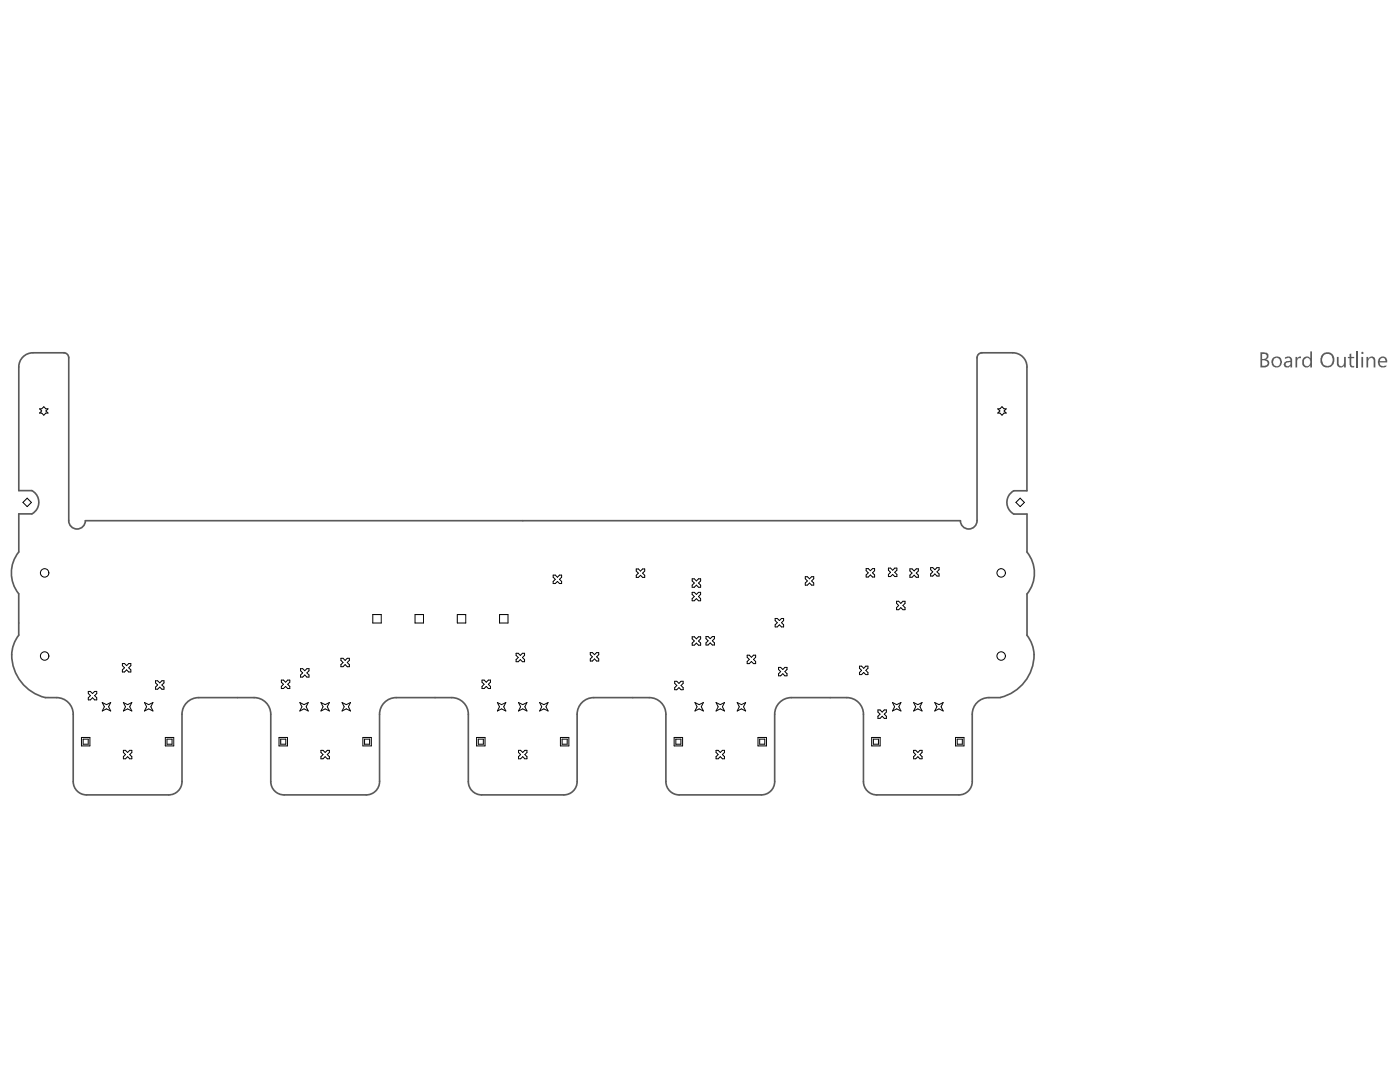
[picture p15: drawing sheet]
<svg xmlns="http://www.w3.org/2000/svg" width="279mm" height="216mm" viewBox="0 0 279 216" stroke-linecap="round" stroke-linejoin="round" font-family="sans-serif">
<g fill="none" stroke="#5a5a5a" stroke-width=".33">
<path d="M3.8 73.2v24.7h2.6M6.6 70.4h6.3M13.7 71.4v32.5M195 71.4v32.5M195.8 70.4h6.3M204.9 73.2v24.7h-2.6M3.7 118.5v8.2M6.4 102.5h-2.7v7.6M17 103.9h174.7M202.3 102.6h2.6l.1 7.5M205 118.5v8.2M9 139.2h2.3"/>
<path d="M39.6 139.2h11.1M79.1 139.2h11M118.5 139.2h11.1M157.9 139.2h11.1M197.4 139.2h2.3M14.6 142.5v13.5M17.3 158.6h16.4M36.3 142.5v13.5M54 142.5v13.5M56.7 158.6h16.4M75.8 142.5v13.5M93.5 142.5v13.5"/>
<path d="M96.1 158.6h16.4M115.2 142.5v13.5M132.9 142.5v13.5M135.5 158.6h16.4M154.6 142.5v13.5M172.3 142.5v13.5M175 158.6h16.4M194 142.5v13.5"/>
</g>
<g fill="#5a5a5a">
<path d="M258.5 71.2h.4v.4l.2-.4 .5-.1v.5l-.4-.1-.2 .1-.1 1.7h-.4z"/>
<path d="M266.8 71.2h.3v1.2a.56 .56 0 0 0 .6 .7 .56 .56 0 0 0 .5-.7v-1.2h.4v2.1h-.4v-.3a.79 .79 0 0 1-.9 .3 .79 .79 0 0 1-.5-.8z"/>
<path d="M269.3 70.6l.4-.1v.7h.6v.3h-.6v1.2a.38 .38 0 0 0 .2 .3 .38 .38 0 0 0 .4 0 .42 .42 0 0 1-.6 .3l-.4-.5v-1.3h-.3v-.3h.3z"/>
<path d="M251.9 70.6v1h.3a.51 .51 0 0 0 .6-.5 .51 .51 0 0 0-.6-.5zM251.9 71.9v1.1h.5a.55 .55 0 0 0 .6-.6 .55 .55 0 0 0-.6-.5zM251.5 70.3l.9 .1a.69 .69 0 0 1 .7 .5 .69 .69 0 0 1-.5 .8 .81 .81 0 0 1 .7 1 .81 .81 0 0 1-.9 .6h-.9z"/>
<path d="M254.2 71.6a.82 .82 0 0 0 0 1.1 .82 .82 0 0 0 1.1 .2 .85 .85 0 0 0 .1-1.1 .85 .85 0 0 0-1-.3zM253.9 71.6a1.09 1.09 0 0 1 1.3-.4 1.09 1.09 0 0 1 .6 1.1 1.04 1.04 0 0 1-.8 1 1.04 1.04 0 0 1-1.2-.6l-.1-.7z"/>
<path d="M256.6 72.5a.44 .44 0 0 0 .3 .6 .44 .44 0 0 0 .5-.4l.1-.5zM256.4 71.3a.88 .88 0 0 1 1.5 .5v1.5h-.4v-.3a.67 .67 0 0 1-1.1 .1 .67 .67 0 0 1 .4-1l.7-.2a.49 .49 0 0 0-.3-.5 .49 .49 0 0 0-.5 .2h-.3z"/>
<path d="M260.1 71.5a.93 .93 0 0 1 1.4 0v-1.4h.3v3.2h-.3v-.4a.91 .91 0 0 1-1.2 .3 .91 .91 0 0 1-.4-1.1zM260.3 71.7a.79 .79 0 0 0 0 1 .79 .79 0 0 0 .9 .3l.1-.3a.71 .71 0 0 0 .1-.9l-.2-.2a.57 .57 0 0 0-.9 .1z"/>
<path d="M264 71.1a1.33 1.33 0 0 0 1 2 1.27 1.27 0 0 0 .9-1 1.27 1.27 0 0 0-.4-1.3 1.04 1.04 0 0 0-1.5 .3zM263.9 70.7a1.48 1.48 0 0 1 1.9-.1 1.48 1.48 0 0 1 .3 2 1.4 1.4 0 0 1-1.8 .6 1.4 1.4 0 0 1-.7-1.8z"/>
</g>
<path d="M270.9 70.1v3.2" fill="none" stroke="#5a5a5a" stroke-width=".34"/>
<g fill="#5a5a5a">
<path d="M272.7 71.2h.3v.4a.76 .76 0 0 1 .9-.5 .76 .76 0 0 1 .6 .9v1.3h-.4v-1.2a.52 .52 0 0 0-.4-.7 .52 .52 0 0 0-.6 .5l-.1 1.4h-.3z"/>
<path d="M271.7 70.4a.24 .24 0 0 1 .4 0 .24 .24 0 0 1-.4 0zM271.7 71.2h.3v2.1h-.3z"/>
<path d="M275.5 71.6l-.2 .5h1.2a.57 .57 0 0 0-.3-.6 .57 .57 0 0 0-.7 .1zM275.2 71.6a.93 .93 0 0 1 1.1-.4 .93 .93 0 0 1 .5 1.1h-1.5a.78 .78 0 0 0 .5 .7 .78 .78 0 0 0 .9-.2v.4a1.09 1.09 0 0 1-1.4-.2 1.09 1.09 0 0 1-.1-1.4z"/>
</g>
<g fill="none" stroke="#5a5a5a" stroke-width=".33">
<path d="M6.6 70.4a2.82 2.82 0 0 0-2.8 2.8M12.7 70.4a1 1 0 0 1 1 1M196 70.4a1 1 0 0 0-1 1M202.1 70.4a2.82 2.82 0 0 1 2.9 2.8M6.4 97.9a2.64 2.64 0 0 1 0 4.6M202.3 97.9a2.64 2.64 0 0 0 0 4.7M3.8 110.1a6.6 6.6 0 0 0-.1 8.4M13.7 103.9a1.66 1.66 0 0 0 1.7 1.7 1.66 1.66 0 0 0 1.6-1.7M191.7 103.9a1.66 1.66 0 0 0 1.6 1.7 1.66 1.66 0 0 0 1.7-1.7M204.9 110.1a6.6 6.6 0 0 1 .1 8.4M3.8 126.7a7.3 7.3 0 0 0 .1 9 8.8 8.8 0 0 0 5.1 3.5M11.3 139.2a3.3 3.3 0 0 1 3.3 3.3"/>
<path d="M39.6 139.2a3.3 3.3 0 0 0-3.3 3.3M50.7 139.2a3.3 3.3 0 0 1 3.3 3.3M79.1 139.2a3.3 3.3 0 0 0-3.3 3.3M90.1 139.2a3.3 3.3 0 0 1 3.4 3.3M118.5 139.2a3.3 3.3 0 0 0-3.3 3.3M129.6 139.2a3.3 3.3 0 0 1 3.3 3.3M157.9 139.2a3.3 3.3 0 0 0-3.3 3.3M169 139.2a3.3 3.3 0 0 1 3.3 3.3M197.4 139.2a3.3 3.3 0 0 0-3.4 3.3M204.9 126.7a7.2 7.2 0 0 1-.1 8.9 8.8 8.8 0 0 1-5.1 3.6M14.6 156a2.66 2.66 0 0 0 2.7 2.6M36.3 156a2.66 2.66 0 0 1-2.6 2.6"/>
<path d="M54 156a2.66 2.66 0 0 0 2.7 2.6M75.8 156a2.66 2.66 0 0 1-2.7 2.6M93.5 156a2.66 2.66 0 0 0 2.6 2.6M115.2 156a2.66 2.66 0 0 1-2.7 2.6M132.9 156a2.66 2.66 0 0 0 2.6 2.6M154.6 156a2.66 2.66 0 0 1-2.7 2.6M172.3 156a2.66 2.66 0 0 0 2.7 2.6M194 156a2.66 2.66 0 0 1-2.6 2.6"/>
</g>
<g fill="none" stroke="#000" stroke-width=".2">
<path d="M7.9 81.6h.4l.4-.4 .5 .4h.4l-.4 .4 .4 .4h-.4l-.5 .4-.4-.4h-.4l.4-.4zM199.1 81.6h.4l.5-.4 .4 .4h.4l-.4 .4 .4 .4h-.4l-.4 .4-.5-.4h-.4l.4-.4zM4.6 100.2l.8-.8 .9 .8-.9 .9zM110.4 114.8h.4l.4 .4 .5-.4h.4v.4l-.4 .4 .4 .4v.4h-.4l-.5-.4-.4 .4h-.4v-.4l.4-.4-.4-.4zM127 113.5h.4l.4 .4 .4-.4h.5v.4l-.5 .5 .5 .4v.4h-.5l-.4-.4-.4 .4h-.4v-.4l.4-.4-.4-.5zM138.1 118.2h.5l.4 .4 .4-.4h.4v.4l-.4 .4 .4 .5v.4h-.4l-.4-.4-.4 .4h-.5v-.4l.5-.5-.5-.4zM138.1 115.5h.5l.4 .4 .4-.4h.4v.4l-.4 .4 .4 .5v.4h-.4l-.4-.4-.4 .4h-.5v-.4l.5-.5-.5-.4zM160.7 115.1h.4l.5 .4 .4-.4h.4v.4l-.4 .4 .4 .4v.5h-.4l-.4-.5-.5 .5h-.4v-.5l.4-.4-.4-.4zM172.9 113.5h.4l.4 .4 .4-.4h.4v.4l-.4 .4 .4 .4v.4h-.4l-.4-.4-.4 .4h-.4v-.4l.4-.4-.4-.4zM177.3 113.4h.4l.4 .4 .5-.4h.4v.4l-.4 .4 .4 .4v.4h-.4l-.5-.4-.4 .4h-.4v-.4l.4-.4-.4-.4zM178.9 120h.5l.4 .4 .4-.4h.4v.4l-.4 .4 .4 .4v.5h-.4l-.4-.5-.4 .5h-.5v-.5l.5-.4-.5-.4zM181.6 113.5h.4l.4 .4 .5-.4h.4v.4l-.4 .4 .4 .5v.4h-.4l-.5-.4-.4 .4h-.4v-.4l.4-.5-.4-.4z"/>
<path d="M185.7 113.3h.5l.4 .4 .4-.4h.4v.4l-.4 .4 .4 .4v.4h-.4l-.4-.4-.4 .4h-.5v-.4l.5-.4-.5-.4zM202.8 100.2l.8-.8 .8 .8-.8 .9zM17.6 138h.4l.5 .4 .4-.4h.4v.4l-.4 .4 .4 .4v.5h-.4l-.4-.5-.5 .5h-.4v-.5l.4-.4-.4-.4zM24.4 132.4h.4l.5 .4 .4-.4h.4v.4l-.4 .4 .4 .5v.4h-.4l-.4-.4-.5 .4h-.4v-.4l.4-.5-.4-.4zM31 135.8h.5l.4 .5 .4-.5h.4v.5l-.4 .4 .4 .4v.4h-.4l-.4-.4-.4 .4h-.5v-.4l.5-.4-.5-.4zM56.2 135.7h.4l.4 .4 .4-.4h.4v.4l-.4 .4 .4 .5v.4h-.4l-.4-.4-.4 .4h-.4v-.4l.4-.5-.4-.4zM60 133.4h.4l.4 .4 .4-.4h.5v.4l-.5 .5 .5 .4v.4h-.5l-.4-.4-.4 .4h-.4v-.4l.4-.4-.4-.5zM68 131.4h.5l.4 .4 .4-.4h.4v.4l-.4 .4 .4 .4v.4h-.4l-.4-.4-.4 .4h-.5v-.4l.5-.4-.5-.4zM74.4 122.6h1.7v1.7h-1.7zM82.8 122.6h1.7v1.7h-1.7zM91.3 122.6h1.7v1.7h-1.7zM96.2 135.7h.4l.4 .4 .5-.4h.4v.4l-.4 .4 .4 .5v.4h-.4l-.5-.4-.4 .4h-.4v-.4l.4-.5-.4-.4z"/>
<path d="M99.7 122.6h1.7v1.7h-1.7zM103 130.4h.4l.4 .4 .5-.4h.4v.4l-.4 .4 .4 .4v.4h-.4l-.5-.4-.4 .4h-.4v-.4l.4-.4-.4-.4zM117.8 130.2h.4l.4 .4 .5-.4h.4v.4l-.4 .5 .4 .4v.4h-.4l-.5-.4-.4 .4h-.4v-.4l.4-.4-.4-.5zM134.7 135.9h.4l.4 .5 .4-.5h.4v.5l-.4 .4 .4 .4v.4h-.4l-.4-.4-.4 .4h-.4v-.4l.4-.4-.4-.4zM138.1 127.1h.5l.4 .4 .4-.4h.4v.4l-.4 .4 .4 .4v.4h-.4l-.4-.4-.4 .4h-.5v-.4l.5-.4-.5-.4zM140.9 127h.4l.4 .4 .5-.4h.4v.4l-.4 .5 .4 .4v.4h-.4l-.5-.4-.4 .4h-.4v-.4l.4-.4-.4-.5zM149.1 130.7h.4l.5 .5 .4-.5h.4v.5l-.4 .4 .4 .4v.4h-.4l-.4-.4-.5 .4h-.4v-.4l.4-.4-.4-.4zM154.7 123.4h.4l.4 .4 .5-.4h.4v.4l-.4 .5 .4 .4v.4h-.4l-.5-.4-.4 .4h-.4v-.4l.4-.4-.4-.5zM155.4 133.2h.4l.4 .4 .4-.4h.5v.4l-.5 .4 .5 .4v.5h-.5l-.4-.5-.4 .5h-.4v-.5l.4-.4-.4-.4zM171.5 132.9h.4l.5 .4 .4-.4h.4v.4l-.4 .5 .4 .4v.4h-.4l-.4-.4-.5 .4h-.4v-.4l.4-.4-.4-.5zM16.3 147.2h1.6v1.6h-1.6zM16.6 147.5h1v1h-1z"/>
<path d="M20.4 140.2l.9 .4 .8-.4-.4 .8 .4 .9-.8-.5-.9 .5 .4-.9zM24.6 140.2l.9 .4 .8-.4-.4 .8 .4 .9-.8-.5-.9 .5 .4-.9zM24.6 149.7h.4l.5 .4 .4-.4h.4v.4l-.4 .5 .4 .4v.4h-.4l-.4-.4-.5 .4h-.4v-.4l.4-.4-.4-.5zM28.8 140.2l.9 .4 .8-.4-.4 .8 .4 .9-.8-.5-.9 .5 .5-.9zM33 147.2h1.7v1.6h-1.7zM33.3 147.5h1v1h-1zM55.7 147.2h1.7v1.6h-1.7zM56 147.5h1v1h-1zM59.8 140.2l.9 .4 .8-.4-.4 .8 .4 .9-.8-.5-.9 .5 .5-.9zM64.1 140.2l.8 .4 .8-.4-.4 .8 .4 .9-.8-.5-.8 .5 .4-.9zM64.1 149.7h.4l.4 .4 .4-.4h.4v.4l-.4 .5 .4 .4v.4h-.4l-.4-.4-.4 .4h-.4v-.4l.4-.4-.4-.5zM68.3 140.2l.8 .4 .9-.4-.5 .8 .5 .9-.9-.5-.8 .5 .4-.9z"/>
<path d="M72.4 147.2h1.7v1.6h-1.7zM72.8 147.5h1v1h-1zM95.1 147.2h1.7v1.6h-1.7zM95.4 147.5h1.1v1h-1.1zM99.3 140.2l.8 .4 .8-.4-.4 .8 .4 .9-.8-.5-.8 .5 .4-.9zM103.5 140.2l.8 .4 .9-.4-.5 .8 .5 .9-.9-.5-.8 .5 .4-.9zM103.5 149.7h.4l.4 .4 .4-.4h.5v.4l-.5 .5 .5 .4v.4h-.5l-.4-.4-.4 .4h-.4v-.4l.4-.4-.4-.5zM107.7 140.2l.8 .4 .9-.4-.4 .8 .4 .9-.9-.5-.8 .5 .4-.9zM111.8 147.2h1.7v1.6h-1.7zM112.2 147.5h1v1h-1zM134.5 147.2h1.7v1.6h-1.7zM134.9 147.5h1v1h-1z"/>
<path d="M138.7 140.2l.8 .4 .9-.4-.4 .8 .4 .9-.9-.5-.8 .5 .4-.9zM142.9 140.2l.8 .4 .9-.4-.4 .8 .4 .9-.9-.5-.8 .5 .4-.9zM142.9 149.7h.4l.4 .4 .5-.4h.4v.4l-.4 .5 .4 .4v.4h-.4l-.5-.4-.4 .4h-.4v-.4l.4-.4-.4-.5zM147.1 140.2l.9 .4 .8-.4-.4 .8 .4 .9-.8-.5-.9 .5 .4-.9zM151.3 147.2h1.7v1.6h-1.7zM151.6 147.5h1v1h-1zM174 147.2h1.7v1.6h-1.7zM174.3 147.5h1v1h-1zM175.2 141.7h.4l.5 .4 .4-.4h.4v.4l-.4 .4 .4 .4v.4h-.4l-.4-.4-.5 .4h-.4v-.4l.4-.4-.4-.4zM178.1 140.2l.9 .4 .8-.4-.4 .8 .4 .9-.8-.5-.9 .5 .4-.9zM182.3 140.2l.9 .4 .8-.4-.4 .8 .4 .9-.8-.5-.9 .5 .5-.9zM182.3 149.7h.5l.4 .4 .4-.4h.4v.4l-.4 .5 .4 .4v.4h-.4l-.4-.4-.4 .4h-.5v-.4l.5-.4-.5-.5z"/>
<path d="M186.5 140.2l.9 .4 .8-.4-.4 .8 .4 .9-.8-.5-.9 .5 .5-.9zM190.7 147.2h1.7v1.6h-1.7zM191 147.5h1v1h-1z"/>
<circle cx="8.9" cy="114.3" r=".84"/>
<circle cx="199.8" cy="114.3" r=".84"/>
<circle cx="8.9" cy="130.9" r=".84"/>
<circle cx="199.8" cy="130.9" r=".84"/>
</g>
</svg>
